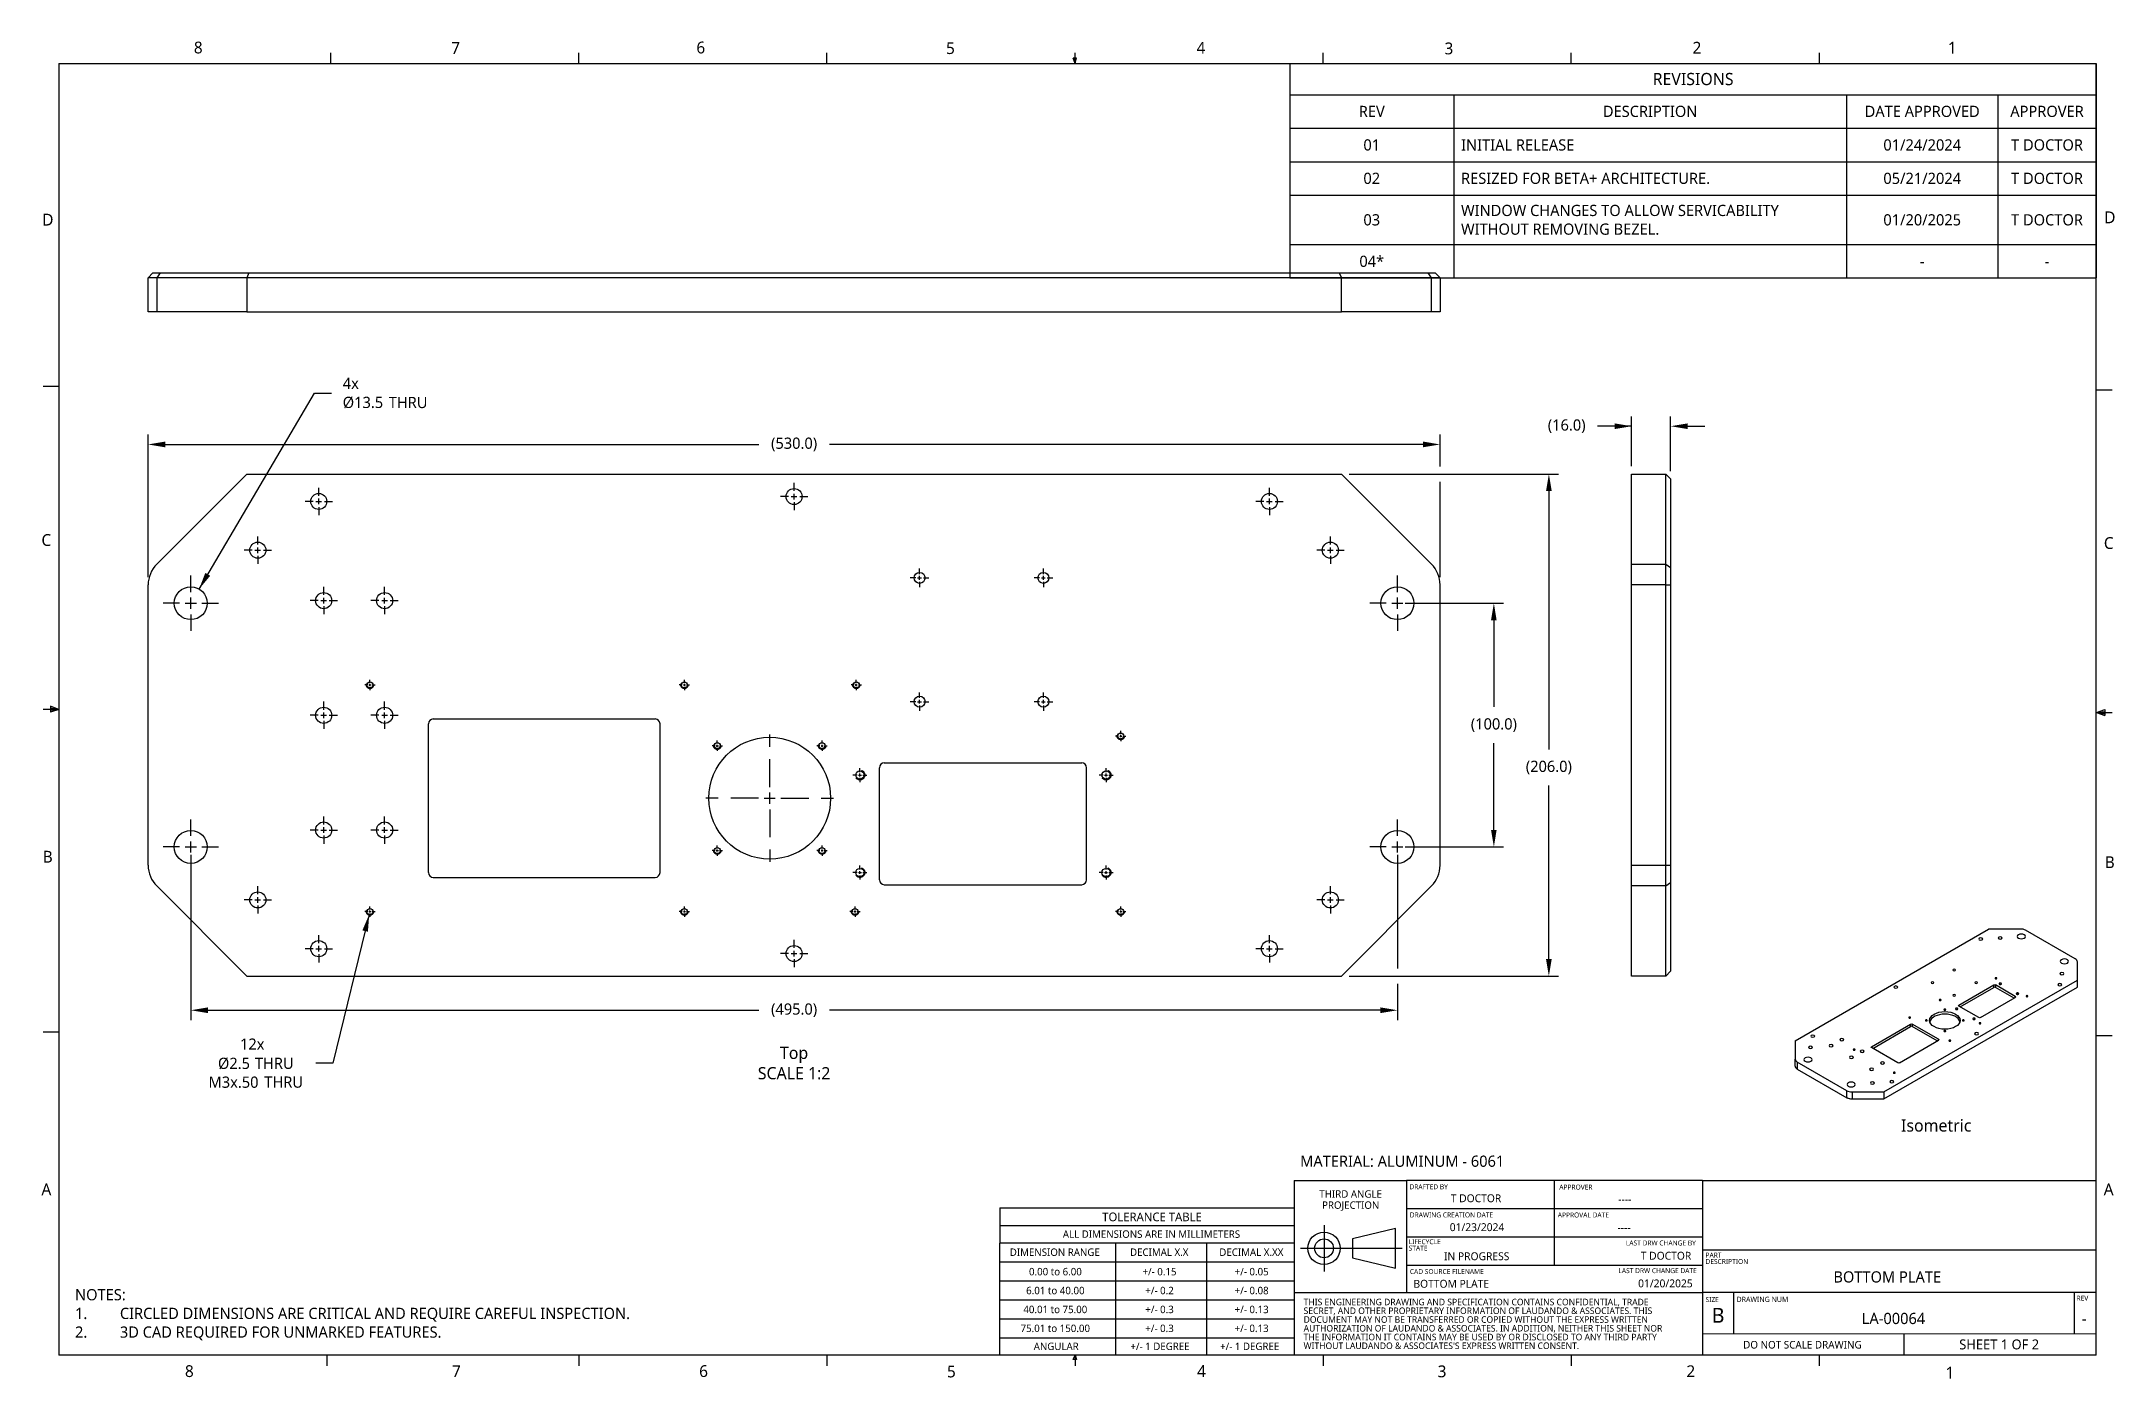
# Model space of a CAD drawing. Extents: x 0.3 to 39, y 0.1 to 10.9.
# Drawn here: x 0.25 to 16.99, y 0.09 to 10.89 of the extents above; entities that cross this region are included whole.
import ezdxf

# ---------------------------------------------------------------- set-up
doc = ezdxf.new("R2010")
doc.units = 0
doc.header["$LTSCALE"] = 0.5
doc.header["$MEASUREMENT"] = 0
doc.header["$PDMODE"] = 33
doc.header["$PDSIZE"] = 0.03937
doc.linetypes.add('CENTER', pattern=[0.72, 0.45, -0.09, 0.09, -0.09])
doc.linetypes.add('HIDDEN', pattern=[0.15, 0.1, -0.05])
doc.layers.get('DEFPOINTS').update_dxf_attribs({"linetype": 'CONTINUOUS'})
for name, color, linetype in [('ANNOTATION_LINES', 7, 'CONTINUOUS'), ('ANNOTATION_TEXT', 7, 'CONTINUOUS'), ('BORDER_FRAME', 7, 'CONTINUOUS'), ('CENTERMARKS', 7, 'CONTINUOUS'), ('SKETCHED_GEOMETRY', 7, 'CONTINUOUS'), ('SURFACE_THREAD_SYMBOLS', 7, 'HIDDEN'), ('SURFACE_THREAD_SYMBOLS_ON_', 7, 'HIDDEN'), ('TABLES', 7, 'CONTINUOUS'), ('TANGENT_LINES', 7, 'CONTINUOUS'), ('TITLE_BLOCK', 7, 'CONTINUOUS'), ('VISIBLE', 7, 'CONTINUOUS')]:
    doc.layers.add(name, color=color, linetype=linetype)
doc.styles.add('ONSHAPE-CUSTOM-STYLE-NOTE0', font='NotoSans-Regular.ttf')
doc.styles.add('ONSHAPE-CUSTOM-STYLE-NOTE1', font='NotoSans-Regular.ttf')
doc.styles.add('ONSHAPE-CUSTOM-STYLE-NOTE2', font='NotoSans-Regular.ttf')
doc.styles.add('ONSHAPE-CUSTOM-STYLE-NOTE3', font='NotoSans-Regular.ttf')
doc.styles.add('ONSHAPE-CUSTOM-STYLE-NOTE4', font='NotoSans-Regular.ttf')
doc.styles.add('ONSHAPE-CUSTOM-STYLE-NOTE5', font='NotoSans-Regular.ttf')
doc.styles.add('ONSHAPE-CUSTOM-STYLE-NOTE6', font='NotoSans-Regular.ttf')
doc.styles.add('ONSHAPE-CUSTOM-STYLE-NOTE7', font='NotoSans-Regular.ttf')
doc.styles.add('ONSHAPE-CUSTOM-STYLE-NOTE_', font='NotoSans-Regular.ttf')
doc.styles.add('ONSHAPE-STANDARD', font='NotoSans-Regular.ttf')
doc.styles.add('ONSHAPE-STANDARD-DIMENSION', font='')
doc.styles.add('ONSHAPE-STANDARD-HOLE-CALL', font='Noto Sans', dxfattribs={"height": 0.090551})
doc.styles.add('ONSHAPE-STANDARD-NOTESTYLE', font='Noto Sans', dxfattribs={"height": 0.090551})
doc.styles.add('ONSHAPE-STANDARD-REVISION0', font='Noto Sans')
doc.styles.add('ONSHAPE-STANDARD-REVISION1', font='Noto Sans')
doc.styles.add('ONSHAPE-STANDARD-REVISIONT', font='Noto Sans')
doc.styles.add('ONSHAPE-STANDARD-VIEW-LABE', font='Noto Sans', dxfattribs={"height": 0.098425})
doc.styles.get('ONSHAPE-STANDARD-DIMENSION').set_extended_font_data('Noto Sans')
doc.dimstyles.new('ONSHAPE-STANDARD$0', dxfattribs={"dimtxt": 0.090551, "dimasz": 0.137795, "dimexe": 0.07874, "dimexo": 0.062992, "dimgap": 0.090551, "dimtad": 0, "dimtih": 1, "dimtoh": 1, "dimdec": 1, "dimlfac": 25.4, "dimzin": 7, "dimtxsty": 'ONSHAPE-STANDARD-DIMENSION', "dimcen": 0.09, "dimclrd": 7, "dimclre": 7, "dimclrt": 7, "dimadec": 1, "dimazin": 3, "dimtfac": 1, "dimtdec": 1, "dimtofl": 0, "dimtmove": 0, "dimatfit": 3, "dimtolj": 1, "dimtzin": 7})

msp = doc.modelspace()

# ---------------------------------------------------------------- texts
at = {"layer": 'ANNOTATION_TEXT', "color": 7, "attachment_point": 2, "style": 'ONSHAPE-STANDARD-VIEW-LABE'}
for s, insert, char_height in [('Top^JSCALE 1:2', (6.3298, 2.774), 0.098425), ('Isometric', (15.5532, 2.1875), 0.09843)]:
    msp.add_mtext(s, dxfattribs=dict(at, insert=insert, char_height=char_height))
at = {"layer": 'ANNOTATION_TEXT', "char_height": 0.090551, "attachment_point": 1, "style": 'ONSHAPE-STANDARD-NOTESTYLE'}
for s, insert, width in [('MATERIAL: ALUMINUM - 6061 ', (10.4162, 1.8952), 5.318053), ('NOTES:\\P1.^ICIRCLED DIMENSIONS ARE CRITICAL AND REQUIRE CAREFUL INSPECTION. \\P2.^I3D CAD REQUIRED FOR UNMARKED FEATURES. ', (0.523, 0.817), 6.788272)]:
    msp.add_mtext(s, dxfattribs=dict(at, insert=insert, width=width))
at = {"layer": 'BORDER_FRAME', "char_height": 0.0954, "attachment_point": 1, "style": 'ONSHAPE-STANDARD'}
for s, insert in [('8', (1.4826, 10.8922)), ('7', (3.5606, 10.8887)), ('6', (5.541, 10.8924)), ('5', (7.5568, 10.8876)), ('4', (9.5802, 10.8901)), ('3', (11.582, 10.885)), ('2', (13.5851, 10.8907)), ('1', (15.6474, 10.8908)), ('D', (0.2582, 9.5022)), ('D', (16.9099, 9.5208)), ('C', (0.2518, 6.9147)), ('C', (16.9068, 6.8902)), ('B', (0.262, 4.3568)), ('B', (16.9136, 4.3129)), ('A', (16.9058, 1.6709)), ('8', (1.4107, 0.202)), ('7', (3.5672, 0.202)), ('6', (5.5633, 0.2024)), ('5', (7.5644, 0.1993)), ('4', (9.5846, 0.2025)), ('3', (11.527, 0.2003)), ('2', (13.5355, 0.2012)), ('1', (15.6279, 0.1899))]:
    msp.add_mtext(s, dxfattribs=dict(at, insert=insert))
at = {"layer": 'SKETCHED_GEOMETRY', "insert": (0.252, 1.6708), "char_height": 0.0954, "attachment_point": 1, "style": 'ONSHAPE-STANDARD'}
msp.add_mtext('A', dxfattribs=at)
at = {"layer": 'TITLE_BLOCK'}
for s, insert, char_height, attachment_point, style in [('THIRD ANGLE', (10.8243, 1.6152), 0.060101, 2, 'ONSHAPE-STANDARD'), ('PROJECTION', (10.8245, 1.5254), 0.0601, 2, 'ONSHAPE-STANDARD'), ('DRAFTED BY', (11.2986, 1.6634), 0.04007, 1, 'ONSHAPE-STANDARD'), ('APPROVER', (12.509, 1.6607), 0.04007, 1, 'ONSHAPE-STANDARD'), ('TOLERANCE TABLE', (9.2202, 1.4352), 0.070118, 2, 'ONSHAPE-STANDARD'), ('DRAWING CREATION DATE', (11.3017, 1.4361), 0.040067, 1, 'ONSHAPE-STANDARD'), ('APPROVAL DATE', (12.4967, 1.4355), 0.040067, 1, 'ONSHAPE-CUSTOM-STYLE-NOTE_'), ('ALL DIMENSIONS ARE IN MILLIMETERS', (9.2159, 1.2911), 0.060101, 2, 'ONSHAPE-STANDARD'), ('LIFECYCLE', (11.2929, 1.2199), 0.04007, 1, 'ONSHAPE-STANDARD'), ('DIMENSION RANGE', (8.435, 1.145), 0.060101, 2, 'ONSHAPE-STANDARD'), ('DECIMAL X.X', (9.2785, 1.145), 0.060101, 2, 'ONSHAPE-STANDARD'), ('DECIMAL X.XX', (10.0224, 1.145), 0.060101, 2, 'ONSHAPE-STANDARD'), ('STATE', (11.2929, 1.1681), 0.04007, 1, 'ONSHAPE-STANDARD'), ('PART', (13.69, 1.1116), 0.04007, 1, 'ONSHAPE-STANDARD'), ('DESCRIPTION', (13.69, 1.0598), 0.040067, 1, 'ONSHAPE-STANDARD'), ('0.00 to 6.00', (8.4401, 0.988), 0.060101, 2, 'ONSHAPE-STANDARD'), ('+/- 0.15', (9.2806, 0.988), 0.0601, 2, 'ONSHAPE-STANDARD'), ('+/- 0.05', (10.0248, 0.988), 0.0601, 2, 'ONSHAPE-STANDARD'), ('CAD SOURCE FILENAME', (11.3025, 0.9789), 0.040067, 1, 'ONSHAPE-STANDARD'), ('40.01 to 75.00', (8.4393, 0.6827), 0.060101, 2, 'ONSHAPE-STANDARD'), ('6.01 to 40.00', (8.4397, 0.8354), 0.060101, 2, 'ONSHAPE-STANDARD'), ('+/- 0.2', (9.281, 0.8354), 0.0601, 2, 'ONSHAPE-STANDARD'), ('+/- 0.3', (9.281, 0.6827), 0.0601, 2, 'ONSHAPE-STANDARD'), ('+/- 0.08', (10.0248, 0.8354), 0.0601, 2, 'ONSHAPE-STANDARD'), ('+/- 0.13', (10.0248, 0.6827), 0.0601, 2, 'ONSHAPE-STANDARD'), ('THIS ENGINEERING DRAWING AND SPECIFICATION CONTAINS CONFIDENTIAL, TRADE', (10.4444, 0.739), 0.053006, 1, 'ONSHAPE-STANDARD'), ('SIZE', (13.69, 0.7524), 0.04007, 1, 'ONSHAPE-STANDARD'), ('DRAWING NUM', (13.9406, 0.7551), 0.042405, 1, 'ONSHAPE-STANDARD'), ('REV', (16.6862, 0.7636), 0.04007, 1, 'ONSHAPE-STANDARD'), ('75.01 to 150.00', (8.4389, 0.5301), 0.060101, 2, 'ONSHAPE-STANDARD'), ('+/- 0.3', (9.281, 0.5301), 0.0601, 2, 'ONSHAPE-STANDARD'), ('+/- 0.13', (10.0248, 0.5301), 0.0601, 2, 'ONSHAPE-STANDARD'), ('AUTHORIZATION OF LAUDANDO & ASSOCIATES. IN ADDITION, NEITHER THIS SHEET NOR', (10.4444, 0.527), 0.053006, 1, 'ONSHAPE-STANDARD'), ('SECRET, AND OTHER PROPRIETARY INFORMATION OF LAUDANDO & ASSOCIATES. THIS', (10.4444, 0.6684), 0.053006, 1, 'ONSHAPE-STANDARD'), ('DOCUMENT MAY NOT BE TRANSFERRED OR COPIED WITHOUT THE EXPRESS WRITTEN', (10.4444, 0.5977), 0.053006, 1, 'ONSHAPE-STANDARD'), ('B', (13.792, 0.6655), 0.1202, 2, 'ONSHAPE-STANDARD'), ('ANGULAR', (8.4465, 0.3847), 0.0601, 2, 'ONSHAPE-STANDARD'), ('+/- 1 DEGREE', (9.2846, 0.3847), 0.060101, 2, 'ONSHAPE-STANDARD'), ('+/- 1 DEGREE', (10.0088, 0.3847), 0.060101, 2, 'ONSHAPE-STANDARD'), ('THE INFORMATION IT CONTAINS MAY BE USED BY OR DISCLOSED TO ANY THIRD PARTY', (10.4444, 0.4563), 0.053006, 1, 'ONSHAPE-STANDARD'), ("WITHOUT LAUDANDO & ASSOCIATES'S EXPRESS WRITTEN CONSENT.", (10.4444, 0.3857), 0.053006, 1, 'ONSHAPE-STANDARD'), ('DO NOT SCALE DRAWING', (14.4723, 0.3981), 0.061063, 2, 'ONSHAPE-STANDARD')]:
    msp.add_mtext(s, dxfattribs=dict(at, insert=insert, char_height=char_height, attachment_point=attachment_point, style=style))
at = {"layer": 'TITLE_BLOCK', "attachment_point": 1}
for s, insert, char_height, width, style in [('{\\fNoto Sans|b0|i0|c0|p0;\\W6.94722;  }T DOCTOR', (11.3336, 1.5824), 0.063607, 1.076884, 'ONSHAPE-STANDARD'), ('{\\fNoto Sans|b0|i0|c0|p0;\\W7.09482;   }----', (12.526, 1.5757), 0.063607, 1.095515, 'ONSHAPE-STANDARD'), ('{\\fNoto Sans|b0|i0|c0|p0;\\W6.47679;  }01/23/2024', (11.3454, 1.349), 0.063607, 1.072549, 'ONSHAPE-STANDARD'), ('{\\fNoto Sans|b0|i0|c0|p0;\\W6.92877;   }----', (12.5309, 1.3463), 0.063607, 1.072549, 'ONSHAPE-CUSTOM-STYLE-NOTE0'), ('{\\fNoto Sans|b0|i0|c0|p0;\\W4.84526; }LAST DRW CHANGE BY', (12.9811, 1.2094), 0.040067, 0.662958, 'ONSHAPE-CUSTOM-STYLE-NOTE6'), ('{\\fNoto Sans|b0|i0|c0|p0;\\W5.50828;  }IN PROGRESS', (11.3408, 1.1141), 0.063607, 1.072549, 'ONSHAPE-CUSTOM-STYLE-NOTE1'), ('{\\fNoto Sans|b0|i0|c0|p0;\\W8.20002; }T DOCTOR', (12.9906, 1.118), 0.063607, 0.624475, 'ONSHAPE-CUSTOM-STYLE-NOTE7'), ('BOTTOM PLATE', (11.3314, 0.8916), 0.063607, 1.704561, 'ONSHAPE-CUSTOM-STYLE-NOTE3'), ('LAST DRW CHANGE DATE', (12.9866, 0.9861), 0.040067, 0.662958, 'ONSHAPE-STANDARD'), ('{\\fNoto Sans|b0|i0|c0|p0;\\W6.83535; }01/20/2025', (12.9984, 0.8948), 0.063607, 0.624475, 'ONSHAPE-CUSTOM-STYLE-NOTE2'), ('{\\fNoto Sans|b0|i0|c0|p0;\\W8.17742;    }BOTTOM PLATE', (13.7198, 0.9607), 0.090551, 3.08325, 'ONSHAPE-CUSTOM-STYLE-NOTE5'), ('{\\fNoto Sans|b0|i0|c0|p0;\\W7.89145;    }LA-00064', (13.9836, 0.625), 0.090551, 2.630797, 'ONSHAPE-CUSTOM-STYLE-NOTE4'), ('{\\fNoto Sans|b0|i0|c0|p0;\\W3.91256; }-', (16.6088, 0.6247), 0.090551, 0.297497, 'ONSHAPE-STANDARD'), ('{\\fNoto Sans|b0|i0|c0|p0;\\W6.97953;  }SHEET 1 OF 2', (15.3599, 0.4101), 0.080135, 1.501676, 'ONSHAPE-STANDARD')]:
    msp.add_mtext(s, dxfattribs=dict(at, insert=insert, char_height=char_height, width=width, style=style))

# ---------------------------------------------------------------- blocks, each defined once
blk = doc.blocks.new('*T1')
at = {"layer": 'TABLES', "color": 0, "linetype": 'BYBLOCK'}
for p, q in [((0, 0), (6.513, 0)), ((0, 0), (0, -1.733)), ((6.513, 0), (6.513, -1.733)), ((0, -0.253), (6.513, -0.253)), ((1.324, -0.253), (1.324, -1.733)), ((4.496, -0.253), (4.496, -1.733)), ((5.717, -0.253), (5.717, -1.733)), ((0, -0.523), (6.513, -0.523)), ((0, -0.794), (6.513, -0.794)), ((0, -1.063), (6.513, -1.063)), ((0, -1.464), (6.513, -1.464)), ((0, -1.733), (6.513, -1.733))]:
    blk.add_line(p, q, dxfattribs=at)
at = {"layer": 'TABLES', "color": 0}
for s, insert, char_height, width, attachment_point, style in [('{REVISIONS}', (3.257, -0.127), 0.09843, 6.39514, 5, 'ONSHAPE-STANDARD-REVISIONT'), ('REV', (0.662, -0.388), 0.0906, 1.20615, 5, 'ONSHAPE-STANDARD-REVISION0'), ('DESCRIPTION', (2.91, -0.388), 0.09055, 3.05356, 5, 'ONSHAPE-STANDARD-REVISION0'), ('DATE APPROVED', (5.107, -0.388), 0.09055, 1.10321, 5, 'ONSHAPE-STANDARD-REVISION0'), ('APPROVER', (6.115, -0.388), 0.0906, 0.67789, 5, 'ONSHAPE-STANDARD-REVISION0'), ('{01}', (0.662, -0.659), 0.0906, 1.20615, 5, 'ONSHAPE-STANDARD-REVISION1'), ('{INITIAL RELEASE}', (1.383, -0.659), 0.09055, 3.05356, 4, 'ONSHAPE-STANDARD-REVISION1'), ('{01/24/2024}', (5.107, -0.659), 0.09055, 1.10321, 5, 'ONSHAPE-STANDARD-REVISION1'), ('{T DOCTOR}', (6.115, -0.659), 0.0906, 0.67789, 5, 'ONSHAPE-STANDARD-REVISION1'), ('{02}', (0.662, -0.929), 0.0906, 1.20615, 5, 'ONSHAPE-STANDARD-REVISION1'), ('RESIZED FOR BETA+ ARCHITECTURE.', (1.383, -0.929), 0.09055, 3.05356, 4, 'ONSHAPE-STANDARD-REVISION1'), ('{05/21/2024}', (5.107, -0.929), 0.09055, 1.10321, 5, 'ONSHAPE-STANDARD-REVISION1'), ('{T DOCTOR}', (6.115, -0.929), 0.0906, 0.67789, 5, 'ONSHAPE-STANDARD-REVISION1'), ('WINDOW CHANGES TO ALLOW SERVICABILITY WITHOUT REMOVING BEZEL.', (1.383, -1.264), 0.09055, 3.05356, 4, 'ONSHAPE-STANDARD-REVISION1'), ('{03}', (0.662, -1.264), 0.0906, 1.20615, 5, 'ONSHAPE-STANDARD-REVISION1'), ('{01/20/2025}', (5.107, -1.264), 0.09055, 1.10321, 5, 'ONSHAPE-STANDARD-REVISION1'), ('{T DOCTOR}', (6.115, -1.264), 0.0906, 0.67789, 5, 'ONSHAPE-STANDARD-REVISION1'), ('{04*}', (0.662, -1.599), 0.0906, 1.20615, 5, 'ONSHAPE-STANDARD-REVISION1'), ('{-}', (5.107, -1.599), 0.0906, 1.10321, 5, 'ONSHAPE-STANDARD-REVISION1'), ('{-}', (6.115, -1.599), 0.0906, 0.67789, 5, 'ONSHAPE-STANDARD-REVISION1')]:
    blk.add_mtext(s, dxfattribs=dict(at, insert=insert, char_height=char_height, width=width, attachment_point=attachment_point, style=style))
blk = doc.blocks.new('*U2', base_point=(-0.091, -0.125))
at = {"layer": 'ANNOTATION_TEXT', "color": 0, "char_height": 0.0906, "attachment_point": 7, "style": 'ONSHAPE-STANDARD-HOLE-CALL'}
for s, insert in [('4x ', (0, -0.091)), ('%%c13.5', (0, -0.249)), (' THRU', (0.341, -0.247))]:
    blk.add_mtext(s, dxfattribs=dict(at, insert=insert))
blk = doc.blocks.new('*U3', base_point=(0.866, -0.2))
at = {"layer": 'ANNOTATION_TEXT', "color": 0, "char_height": 0.0906, "style": 'ONSHAPE-STANDARD-HOLE-CALL'}
for s, insert, attachment_point in [('12x ', (0.353, -0.091), 8), ('%%c2.5', (0.076, -0.25), 7), (' THRU', (0.344, -0.247), 7), ('M3x.50', (0, -0.4), 7), (' THRU', (0.42, -0.399), 7)]:
    blk.add_mtext(s, dxfattribs=dict(at, insert=insert, attachment_point=attachment_point))
blk = doc.blocks.new('*D4')
at = {"layer": 'ANNOTATION_TEXT', "color": 7}
for p, q in [((10.812, 7.4), (12.503, 7.4)), ((12.425, 7.262), (12.425, 5.175)), ((12.425, 3.483), (12.425, 4.883)), ((10.812, 3.345), (12.503, 3.345))]:
    blk.add_line(p, q, dxfattribs=at)
for points in [[(12.448, 7.262), (12.402, 7.262), (12.425, 7.4)], [(12.402, 3.483), (12.448, 3.483), (12.425, 3.345)]]:
    blk.add_solid(points, dxfattribs=at)
at = {"layer": 'DEFPOINTS', "color": 0}
for p in [(10.749, 7.4), (12.425, 7.4), (10.749, 3.345)]:
    blk.add_point(p, dxfattribs=at)
at = {"layer": 'ANNOTATION_TEXT', "color": 7, "insert": (12.425, 5.029), "char_height": 0.09055, "attachment_point": 5, "style": 'ONSHAPE-STANDARD-DIMENSION'}
blk.add_mtext('\\A1;(206.0)', dxfattribs=at)
blk = doc.blocks.new('*D5')
at = {"layer": 'ANNOTATION_TEXT', "color": 7}
for p, q in [((1.113, 6.568), (1.113, 7.718)), ((11.546, 7.462), (11.546, 7.718)), ((1.251, 7.639), (6.045, 7.639)), ((11.409, 7.639), (6.615, 7.639)), ((11.546, 6.568), (11.546, 7.337))]:
    blk.add_line(p, q, dxfattribs=at)
for points in [[(1.251, 7.662), (1.251, 7.616), (1.113, 7.639)], [(11.409, 7.616), (11.409, 7.662), (11.546, 7.639)]]:
    blk.add_solid(points, dxfattribs=at)
at = {"layer": 'DEFPOINTS', "color": 0}
for p in [(11.546, 7.639), (1.113, 6.505), (11.546, 6.505)]:
    blk.add_point(p, dxfattribs=at)
at = {"layer": 'ANNOTATION_TEXT', "color": 7, "insert": (6.33, 7.639), "char_height": 0.09055, "attachment_point": 5, "style": 'ONSHAPE-STANDARD-DIMENSION'}
blk.add_mtext('\\A1;(530.0)', dxfattribs=at)
blk = doc.blocks.new('*D6')
at = {"layer": 'ANNOTATION_TEXT', "color": 7}
for p, q in [((13.093, 7.786), (12.818, 7.786)), ((12.955, 7.786), (12.818, 7.786)), ((13.093, 7.463), (13.093, 7.865)), ((13.408, 7.424), (13.408, 7.865)), ((13.546, 7.786), (13.684, 7.786))]:
    blk.add_line(p, q, dxfattribs=at)
for points in [[(12.955, 7.763), (12.955, 7.809), (13.093, 7.786)], [(13.546, 7.809), (13.546, 7.763), (13.408, 7.786)]]:
    blk.add_solid(points, dxfattribs=at)
at = {"layer": 'DEFPOINTS', "color": 0}
for p in [(13.408, 7.786), (13.093, 7.4), (13.408, 7.361)]:
    blk.add_point(p, dxfattribs=at)
at = {"layer": 'ANNOTATION_TEXT', "color": 7, "insert": (12.569, 7.786), "char_height": 0.0906, "attachment_point": 5, "style": 'ONSHAPE-STANDARD-DIMENSION'}
blk.add_mtext('\\A1;(16.0)', dxfattribs=at)
blk = doc.blocks.new('*D7')
at = {"layer": 'ANNOTATION_TEXT', "color": 7}
for p, q in [((1.458, 4.325), (1.458, 2.99)), ((11.202, 4.325), (11.202, 3.407)), ((11.202, 3.282), (11.202, 2.99)), ((1.596, 3.069), (6.045, 3.069)), ((11.064, 3.069), (6.615, 3.069))]:
    blk.add_line(p, q, dxfattribs=at)
for points in [[(1.596, 3.092), (1.596, 3.046), (1.458, 3.069)], [(11.064, 3.046), (11.064, 3.092), (11.202, 3.069)]]:
    blk.add_solid(points, dxfattribs=at)
at = {"layer": 'DEFPOINTS', "color": 0}
for p in [(1.458, 4.388), (11.202, 4.388), (11.202, 3.069)]:
    blk.add_point(p, dxfattribs=at)
at = {"layer": 'ANNOTATION_TEXT', "color": 7, "insert": (6.33, 3.069), "char_height": 0.09055, "attachment_point": 5, "style": 'ONSHAPE-STANDARD-DIMENSION'}
blk.add_mtext('\\A1;(495.0)', dxfattribs=at)
blk = doc.blocks.new('*D8')
at = {"layer": 'ANNOTATION_TEXT', "color": 7}
for p, q in [((11.265, 6.357), (12.059, 6.357)), ((11.981, 6.219), (11.981, 5.519)), ((11.981, 4.526), (11.981, 5.226)), ((11.265, 4.388), (12.059, 4.388))]:
    blk.add_line(p, q, dxfattribs=at)
for points in [[(12.003, 6.219), (11.958, 6.219), (11.981, 6.357)], [(11.958, 4.526), (12.003, 4.526), (11.981, 4.388)]]:
    blk.add_solid(points, dxfattribs=at)
at = {"layer": 'DEFPOINTS', "color": 0}
for p in [(11.202, 6.357), (11.981, 6.357), (11.202, 4.388)]:
    blk.add_point(p, dxfattribs=at)
at = {"layer": 'ANNOTATION_TEXT', "color": 7, "insert": (11.981, 5.372), "char_height": 0.09055, "attachment_point": 5, "style": 'ONSHAPE-STANDARD-DIMENSION'}
blk.add_mtext('\\A1;(100.0)', dxfattribs=at)

# ---------------------------------------------------------------- dimensions: what is measured, and where the dimension line sits
at = {"layer": 'ANNOTATION_TEXT'}
for base, p1, p2, picture, middle in [((11.5463, 7.6392), (1.1133, 6.5048, 0.0394), (11.5463, 6.5048, 0.0394), '*D5', (6.3298, 7.6392)), ((13.4081, 7.7863), (13.0931, 7.3999, 4.001), (13.4081, 7.3606, 3.9847), '*D6', (12.5689, 7.7863)), ((11.2018, 3.069), (1.4577, 4.3881, 0.0394), (11.2018, 4.3881, 0.0394), '*D7', (6.3298, 3.069))]:
    dim = msp.add_linear_dim(base=base, p1=p1, p2=p2, text='(<>)', dimstyle='ONSHAPE-STANDARD$0', override={"dimlfac": 50.8, "dimpost": ''}, dxfattribs=at)
    dim.commit()
    dim.dimension.update_dxf_attribs({"geometry": picture, "text_midpoint": middle, "dimtype": 160})
for base, p1, p2, picture, middle in [((12.4246, 7.3999), (10.7491, 3.3448, 0.0394), (10.7491, 7.3999, 0.0394), '*D4', (12.4246, 5.029)), ((11.9805, 6.3566), (11.2018, 4.3881, 0.0394), (11.2018, 6.3566, 0.0394), '*D8', (11.9805, 5.3724))]:
    dim = msp.add_linear_dim(base=base, p1=p1, p2=p2, angle=90, text='(<>)', dimstyle='ONSHAPE-STANDARD$0', override={"dimlfac": 50.8, "dimpost": ''}, dxfattribs=at)
    dim.commit()
    dim.dimension.update_dxf_attribs({"geometry": picture, "text_midpoint": middle, "dimtype": 160})

# ---------------------------------------------------------------- linework, layer by layer
at = {"layer": 'ANNOTATION_LINES'}
for p, q in [((1.5251, 6.4712, 0.0197), (2.4561, 8.0533, -0.0197)), ((2.4561, 8.0533), (2.5939, 8.0533)), ((2.8987, 3.8426, 0.0197), (2.6049, 2.6412, -0.0197)), ((2.6049, 2.6412), (2.4671, 2.6412))]:
    msp.add_line(p, q, dxfattribs=at)
for points in [[(1.6148, 6.5783), (1.5251, 6.4712), (1.5752, 6.6016)], [(2.8437, 3.7142), (2.8987, 3.8426), (2.8883, 3.7033)]]:
    msp.add_solid(points, dxfattribs=at)
at = {"layer": 'BORDER_FRAME'}
for p, q in [((0.3928, 10.7165), (0.3928, 0.2823)), ((0.3928, 10.7165), (16.846, 10.7165)), ((2.5875, 10.7165), (2.5875, 10.8028)), ((4.5911, 10.7165), (4.5911, 10.8028)), ((6.5947, 10.7165), (6.5947, 10.8028)), ((8.6111, 10.7592), (8.5848, 10.7592)), ((8.5983, 10.7165), (8.5848, 10.7592)), ((8.5911, 10.7592), (8.5983, 10.7165)), ((8.5983, 10.7165), (8.5983, 10.8028)), ((8.6033, 10.7592), (8.5983, 10.7165)), ((8.5983, 10.7165), (8.6111, 10.7592)), ((10.6019, 10.7165), (10.6019, 10.8028)), ((12.6055, 10.7165), (12.6055, 10.8028)), ((14.6092, 10.7165), (14.6092, 10.8028)), ((16.846, 0.2823), (16.846, 10.7165)), ((0.3924, 8.1073), (0.2652, 8.1073)), ((16.847, 8.0811), (16.9742, 8.0811)), ((0.3924, 5.4994), (0.2652, 5.4994)), ((0.3924, 5.4994), (0.324, 5.5238)), ((0.324, 5.5238), (0.324, 5.4764)), ((0.3924, 5.4994), (0.324, 5.5086)), ((0.3924, 5.4994), (0.324, 5.4764)), ((0.3924, 5.4994), (0.324, 5.4889)), ((16.847, 5.4732), (16.9153, 5.4977)), ((16.847, 5.4732), (16.9153, 5.4824)), ((16.847, 5.4732), (16.9153, 5.4627)), ((16.847, 5.4732), (16.9153, 5.4502)), ((16.847, 5.4732), (16.9742, 5.4732)), ((16.9153, 5.4977), (16.9153, 5.4502)), ((0.3924, 2.8915), (0.2652, 2.8915)), ((16.847, 2.8653), (16.9742, 2.8653)), ((16.846, 0.2823), (0.3928, 0.2823)), ((2.5559, 0.2795), (2.5559, 0.1959)), ((4.5911, 0.2822), (4.5911, 0.1959)), ((6.5947, 0.2822), (6.5947, 0.1959)), ((8.5848, 0.247), (8.5983, 0.2822)), ((8.6111, 0.247), (8.5848, 0.247)), ((8.5983, 0.2822), (8.6111, 0.247)), ((8.5983, 0.2822), (8.5983, 0.1959)), ((10.6019, 0.2822), (10.6019, 0.1959)), ((12.6055, 0.2822), (12.6055, 0.1959)), ((14.6091, 0.2795), (14.6091, 0.1959))]:
    msp.add_line(p, q, dxfattribs=at)
at = {"layer": 'CENTERMARKS', "linetype": 'CENTER'}
for p, q in [((2.4912, 7.224), (2.4912, 7.2889)), ((6.2843, 7.2179), (6.2194, 7.2179)), ((6.3298, 7.2633), (6.3298, 7.3283)), ((6.3753, 7.2179), (6.4402, 7.2179)), ((10.1684, 7.224), (10.1684, 7.2889)), ((2.4457, 7.1785), (2.3808, 7.1785)), ((2.4912, 7.133), (2.4912, 7.0681)), ((2.5367, 7.1785), (2.6016, 7.1785)), ((6.3298, 7.1724), (6.3298, 7.1074)), ((10.1229, 7.1785), (10.0579, 7.1785)), ((10.1684, 7.133), (10.1684, 7.0681)), ((10.2138, 7.1785), (10.2788, 7.1785)), ((1.9991, 6.8303), (1.9991, 6.8952)), ((10.6605, 6.8303), (10.6605, 6.8952)), ((1.9536, 6.7848), (1.8887, 6.7848)), ((1.9991, 6.7393), (1.9991, 6.6743)), ((2.0446, 6.7848), (2.1095, 6.7848)), ((10.615, 6.7848), (10.5501, 6.7848)), ((10.6605, 6.7393), (10.6605, 6.6743)), ((10.706, 6.7848), (10.7709, 6.7848)), ((1.4577, 6.4466), (1.4577, 6.5795)), ((7.312, 6.5614), (7.2677, 6.5614)), ((7.343, 6.5924), (7.343, 6.6367)), ((7.343, 6.5304), (7.343, 6.4861)), ((7.374, 6.5614), (7.4183, 6.5614)), ((8.312, 6.5614), (8.2677, 6.5614)), ((8.343, 6.5924), (8.343, 6.6367)), ((8.343, 6.5304), (8.343, 6.4861)), ((8.374, 6.5614), (8.4183, 6.5614)), ((11.2018, 6.4466), (11.2018, 6.5795)), ((2.4856, 6.3775), (2.4207, 6.3775)), ((2.5311, 6.423), (2.5311, 6.4879)), ((2.5766, 6.3775), (2.6415, 6.3775)), ((2.9777, 6.3775), (2.9128, 6.3775)), ((3.0232, 6.423), (3.0232, 6.4879)), ((3.0687, 6.3775), (3.1337, 6.3775)), ((1.3677, 6.3566), (1.2349, 6.3566)), ((1.4577, 6.2666), (1.4577, 6.1338)), ((1.5477, 6.3566), (1.6806, 6.3566)), ((2.5311, 6.332), (2.5311, 6.2671)), ((3.0232, 6.332), (3.0232, 6.2671)), ((11.1118, 6.3566), (10.979, 6.3566)), ((11.2018, 6.2666), (11.2018, 6.1338)), ((11.2918, 6.3566), (11.4247, 6.3566)), ((2.8874, 5.6972), (2.8628, 5.6972)), ((2.9046, 5.7144), (2.9046, 5.739)), ((2.9218, 5.6972), (2.9464, 5.6972)), ((5.4267, 5.6972), (5.4021, 5.6972)), ((5.444, 5.7144), (5.444, 5.739)), ((5.4612, 5.6972), (5.4858, 5.6972)), ((6.8145, 5.6972), (6.7899, 5.6972)), ((6.8318, 5.7144), (6.8318, 5.739)), ((6.849, 5.6972), (6.8736, 5.6972)), ((2.5311, 5.4966), (2.5311, 5.5616)), ((2.9046, 5.68), (2.9046, 5.6554)), ((3.0232, 5.4966), (3.0232, 5.5616)), ((5.444, 5.68), (5.444, 5.6554)), ((6.8318, 5.68), (6.8318, 5.6554)), ((7.312, 5.5614), (7.2677, 5.5614)), ((7.343, 5.5924), (7.343, 5.6367)), ((7.343, 5.5304), (7.343, 5.4861)), ((7.374, 5.5614), (7.4183, 5.5614)), ((8.312, 5.5614), (8.2677, 5.5614)), ((8.343, 5.5924), (8.343, 5.6367)), ((8.343, 5.5304), (8.343, 5.4861)), ((8.374, 5.5614), (8.4183, 5.5614)), ((2.4856, 5.4511), (2.4207, 5.4511)), ((2.5311, 5.4056), (2.5311, 5.3407)), ((2.5766, 5.4511), (2.6415, 5.4511)), ((2.9777, 5.4511), (2.9128, 5.4511)), ((3.0232, 5.4056), (3.0232, 5.3407)), ((3.0687, 5.4511), (3.1337, 5.4511)), ((6.1329, 4.8718), (6.1329, 5.364)), ((5.6925, 5.2051), (5.6679, 5.2051)), ((5.7097, 5.2223), (5.7097, 5.2469)), ((5.7269, 5.2051), (5.7515, 5.2051)), ((6.5389, 5.2051), (6.5143, 5.2051)), ((6.5562, 5.2223), (6.5562, 5.2469)), ((6.5734, 5.2051), (6.598, 5.2051)), ((8.9504, 5.2838), (8.9258, 5.2838)), ((8.9676, 5.301), (8.9676, 5.3256)), ((8.9676, 5.2666), (8.9676, 5.242)), ((8.9848, 5.2838), (9.0094, 5.2838)), ((5.7097, 5.1878), (5.7097, 5.1632)), ((6.5562, 5.1878), (6.5562, 5.1632)), ((6.8613, 4.9921), (6.8613, 5.0254)), ((8.8495, 4.9921), (8.8495, 5.0254)), ((6.838, 4.9688), (6.8047, 4.9688)), ((6.8613, 4.9455), (6.8613, 4.9122)), ((6.8846, 4.9688), (6.9179, 4.9688)), ((8.8262, 4.9688), (8.7929, 4.9688)), ((8.8495, 4.9455), (8.8495, 4.9122)), ((8.8728, 4.9688), (8.9061, 4.9688)), ((6.0429, 4.7818), (5.5508, 4.7818)), ((6.1329, 4.6918), (6.1329, 4.1997)), ((6.2229, 4.7818), (6.7151, 4.7818)), ((1.4577, 4.4781), (1.4577, 4.611)), ((2.4856, 4.5247), (2.4207, 4.5247)), ((2.5311, 4.5702), (2.5311, 4.6352)), ((2.5766, 4.5247), (2.6415, 4.5247)), ((2.9777, 4.5247), (2.9128, 4.5247)), ((3.0232, 4.5702), (3.0232, 4.6352)), ((3.0687, 4.5247), (3.1337, 4.5247)), ((11.2018, 4.4781), (11.2018, 4.611)), ((1.3677, 4.3881), (1.2349, 4.3881)), ((1.5477, 4.3881), (1.6806, 4.3881)), ((2.5311, 4.4793), (2.5311, 4.4143)), ((3.0232, 4.4793), (3.0232, 4.4143)), ((5.6925, 4.3586), (5.6679, 4.3586)), ((5.7097, 4.3758), (5.7097, 4.4004)), ((5.7269, 4.3586), (5.7515, 4.3586)), ((6.5389, 4.3586), (6.5143, 4.3586)), ((6.5562, 4.3758), (6.5562, 4.4004)), ((6.5734, 4.3586), (6.598, 4.3586)), ((11.1118, 4.3881), (10.979, 4.3881)), ((11.2918, 4.3881), (11.4247, 4.3881)), ((1.4577, 4.2981), (1.4577, 4.1653)), ((5.7097, 4.3414), (5.7097, 4.3168)), ((6.5562, 4.3414), (6.5562, 4.3168)), ((6.8613, 4.2047), (6.8613, 4.238)), ((8.8495, 4.2047), (8.8495, 4.238)), ((11.2018, 4.2981), (11.2018, 4.1653)), ((1.9991, 4.0055), (1.9991, 4.0704)), ((6.838, 4.1814), (6.8047, 4.1814)), ((6.8613, 4.1581), (6.8613, 4.1248)), ((6.8846, 4.1814), (6.9179, 4.1814)), ((8.8262, 4.1814), (8.7929, 4.1814)), ((8.8495, 4.1581), (8.8495, 4.1248)), ((8.8728, 4.1814), (8.9061, 4.1814)), ((10.6605, 4.0055), (10.6605, 4.0704)), ((1.9536, 3.96), (1.8887, 3.96)), ((1.9991, 3.9145), (1.9991, 3.8495)), ((2.0446, 3.96), (2.1095, 3.96)), ((2.8874, 3.8665), (2.8628, 3.8665)), ((2.9046, 3.8837), (2.9046, 3.9083)), ((2.9218, 3.8665), (2.9464, 3.8665)), ((5.4267, 3.8665), (5.4021, 3.8665)), ((5.444, 3.8837), (5.444, 3.9083)), ((5.4612, 3.8665), (5.4858, 3.8665)), ((6.8047, 3.8665), (6.7801, 3.8665)), ((6.8219, 3.8837), (6.8219, 3.9083)), ((6.8391, 3.8665), (6.8637, 3.8665)), ((8.9504, 3.8665), (8.9258, 3.8665)), ((8.9676, 3.8837), (8.9676, 3.9083)), ((8.9848, 3.8665), (9.0094, 3.8665)), ((10.615, 3.96), (10.5501, 3.96)), ((10.6605, 3.9145), (10.6605, 3.8495)), ((10.706, 3.96), (10.7709, 3.96)), ((2.9046, 3.8493), (2.9046, 3.8246)), ((5.444, 3.8493), (5.444, 3.8246)), ((6.8219, 3.8493), (6.8219, 3.8246)), ((8.9676, 3.8493), (8.9676, 3.8246)), ((2.4457, 3.5663), (2.3808, 3.5663)), ((2.4912, 3.6118), (2.4912, 3.6767)), ((2.4912, 3.5208), (2.4912, 3.4558)), ((2.5367, 3.5663), (2.6016, 3.5663)), ((6.2843, 3.5269), (6.2194, 3.5269)), ((6.3298, 3.5724), (6.3298, 3.6373)), ((6.3753, 3.5269), (6.4402, 3.5269)), ((10.1229, 3.5663), (10.0579, 3.5663)), ((10.1684, 3.6118), (10.1684, 3.6767)), ((10.1684, 3.5208), (10.1684, 3.4558)), ((10.2138, 3.5663), (10.2788, 3.5663)), ((6.3298, 3.4814), (6.3298, 3.4165))]:
    msp.add_line(p, q, dxfattribs=at)
at = {"layer": 'CENTERMARKS', "linetype": 'CONTINUOUS'}
for p, q in [((2.4912, 7.1557), (2.4912, 7.2012)), ((6.3071, 7.2179), (6.3525, 7.2179)), ((6.3298, 7.1951), (6.3298, 7.2406)), ((10.1684, 7.1557), (10.1684, 7.2012)), ((2.4685, 7.1785), (2.5139, 7.1785)), ((10.1456, 7.1785), (10.1911, 7.1785)), ((1.9763, 6.7848), (2.0218, 6.7848)), ((1.9991, 6.762), (1.9991, 6.8075)), ((10.6378, 6.7848), (10.6832, 6.7848)), ((10.6605, 6.762), (10.6605, 6.8075)), ((7.3275, 6.5614), (7.3585, 6.5614)), ((7.343, 6.5459), (7.343, 6.5769)), ((8.3275, 6.5614), (8.3585, 6.5614)), ((8.343, 6.5459), (8.343, 6.5769)), ((1.4577, 6.3116), (1.4577, 6.4016)), ((2.5084, 6.3775), (2.5538, 6.3775)), ((2.5311, 6.3548), (2.5311, 6.4002)), ((3.0005, 6.3775), (3.046, 6.3775)), ((3.0232, 6.3548), (3.0232, 6.4002)), ((11.2018, 6.3116), (11.2018, 6.4016)), ((1.4127, 6.3566), (1.5027, 6.3566)), ((11.1568, 6.3566), (11.2468, 6.3566)), ((2.896, 5.6972), (2.9132, 5.6972)), ((2.9046, 5.6886), (2.9046, 5.7058)), ((5.4354, 5.6972), (5.4526, 5.6972)), ((5.444, 5.6886), (5.444, 5.7058)), ((6.8231, 5.6972), (6.8404, 5.6972)), ((6.8318, 5.6886), (6.8318, 5.7058)), ((7.3275, 5.5614), (7.3585, 5.5614)), ((7.343, 5.5459), (7.343, 5.5769)), ((8.3275, 5.5614), (8.3585, 5.5614)), ((8.343, 5.5459), (8.343, 5.5769)), ((2.5084, 5.4511), (2.5538, 5.4511)), ((2.5311, 5.4284), (2.5311, 5.4739)), ((3.0005, 5.4511), (3.046, 5.4511)), ((3.0232, 5.4284), (3.0232, 5.4739)), ((5.7011, 5.2051), (5.7183, 5.2051)), ((5.7097, 5.1964), (5.7097, 5.2137)), ((6.5476, 5.2051), (6.5648, 5.2051)), ((6.5562, 5.1964), (6.5562, 5.2137)), ((8.959, 5.2838), (8.9762, 5.2838)), ((8.9676, 5.2752), (8.9676, 5.2924)), ((6.8496, 4.9688), (6.8729, 4.9688)), ((6.8613, 4.9572), (6.8613, 4.9805)), ((8.8378, 4.9688), (8.8611, 4.9688)), ((8.8495, 4.9572), (8.8495, 4.9805)), ((6.0879, 4.7818), (6.1779, 4.7818)), ((6.1329, 4.7368), (6.1329, 4.8268)), ((2.5084, 4.5247), (2.5538, 4.5247)), ((2.5311, 4.502), (2.5311, 4.5475)), ((3.0005, 4.5247), (3.046, 4.5247)), ((3.0232, 4.502), (3.0232, 4.5475)), ((1.4127, 4.3881), (1.5027, 4.3881)), ((1.4577, 4.3431), (1.4577, 4.4331)), ((5.7011, 4.3586), (5.7183, 4.3586)), ((5.7097, 4.35), (5.7097, 4.3672)), ((6.5476, 4.3586), (6.5648, 4.3586)), ((6.5562, 4.35), (6.5562, 4.3672)), ((11.1568, 4.3881), (11.2468, 4.3881)), ((11.2018, 4.3431), (11.2018, 4.4331)), ((6.8613, 4.1698), (6.8613, 4.1931)), ((8.8495, 4.1698), (8.8495, 4.1931)), ((6.8496, 4.1814), (6.8729, 4.1814)), ((8.8378, 4.1814), (8.8611, 4.1814)), ((1.9763, 3.96), (2.0218, 3.96)), ((1.9991, 3.9372), (1.9991, 3.9827)), ((2.896, 3.8665), (2.9132, 3.8665)), ((2.9046, 3.8579), (2.9046, 3.8751)), ((5.4354, 3.8665), (5.4526, 3.8665)), ((5.444, 3.8579), (5.444, 3.8751)), ((6.8133, 3.8665), (6.8305, 3.8665)), ((6.8219, 3.8579), (6.8219, 3.8751)), ((8.959, 3.8665), (8.9762, 3.8665)), ((8.9676, 3.8579), (8.9676, 3.8751)), ((10.6378, 3.96), (10.6832, 3.96)), ((10.6605, 3.9372), (10.6605, 3.9827)), ((2.4685, 3.5663), (2.5139, 3.5663)), ((2.4912, 3.5435), (2.4912, 3.589)), ((6.3071, 3.5269), (6.3525, 3.5269)), ((6.3298, 3.5042), (6.3298, 3.5496)), ((10.1456, 3.5663), (10.1911, 3.5663)), ((10.1684, 3.5435), (10.1684, 3.589))]:
    msp.add_line(p, q, dxfattribs=at)
at = {"layer": 'SURFACE_THREAD_SYMBOLS', "extrusion": (0, 0, -1)}
for centre, major_axis in [((16.0352, 3.3274), (0.00738, 0)), ((16.07, 3.2832), (0.00984, 0)), ((16.2092, 3.2029), (0.00984, 0)), ((16.2858, 3.1828), (0.00738, 0)), ((15.3392, 3.01), (0.00738, 0)), ((15.5846, 3.1516), (0.00738, 0)), ((15.6228, 3.0733), (0.00738, 0)), ((15.7185, 3.0803), (0.00984, 0)), ((15.4732, 2.9869), (0.00738, 0)), ((15.6228, 2.9005), (0.00738, 0)), ((15.7725, 2.9869), (0.00738, 0)), ((15.8577, 2.9999), (0.00984, 0)), ((15.9065, 2.9638), (0.00738, 0)), ((14.8903, 2.7508), (0.00738, 0)), ((15.6629, 2.8231), (0.00738, 0)), ((15.214, 2.564), (0.00738, 0))]:
    msp.add_ellipse(centre, major_axis=major_axis, ratio=0.5773503, dxfattribs=at)
at = {"layer": 'SURFACE_THREAD_SYMBOLS_ON_'}
for centre, radius in [((2.9046, 5.6972), 0.0295), ((5.444, 5.6972), 0.0295), ((6.8318, 5.6972), 0.0295), ((5.7097, 5.2051), 0.0295), ((6.5562, 5.2051), 0.0295), ((8.9676, 5.2838), 0.0295), ((6.8613, 4.9688), 0.0394), ((8.8495, 4.9688), 0.0394), ((5.7097, 4.3586), 0.0295), ((6.5562, 4.3586), 0.0295), ((6.8613, 4.1814), 0.0394), ((8.8495, 4.1814), 0.0394), ((2.9046, 3.8665), 0.0295), ((5.444, 3.8665), 0.0295), ((6.8219, 3.8665), 0.0295), ((8.9676, 3.8665), 0.0295)]:
    msp.add_circle(centre, radius, dxfattribs=at)
at = {"layer": 'TANGENT_LINES'}
for p, q in [((1.2103, 9.0241), (1.1824, 8.9847)), ((1.1824, 8.9847), (1.1824, 8.7092)), ((11.4771, 8.9847), (11.4493, 9.0241)), ((11.4771, 8.7092), (11.4771, 8.9847)), ((13.0931, 6.6719), (13.3687, 6.6719)), ((13.3687, 6.6719), (13.4081, 6.644)), ((13.3687, 6.5048), (13.0931, 6.5048)), ((13.3687, 6.5048), (13.4081, 6.5048)), ((13.0931, 4.2399), (13.3687, 4.2399)), ((13.3687, 4.2399), (13.4081, 4.2399)), ((13.3687, 4.0729), (13.0931, 4.0729)), ((13.3687, 4.0729), (13.4081, 4.1007)), ((16.0178, 3.2531), (16.0178, 3.2732)), ((16.0317, 3.2732), (16.0317, 3.2531)), ((15.7359, 3.1104), (15.7359, 3.1024)), ((16.1918, 3.1727), (16.1918, 3.1808)), ((15.3462, 2.9377), (15.3462, 2.9577)), ((15.3601, 2.9577), (15.3601, 2.9377)), ((15.0295, 2.7749), (15.0295, 2.7669)), ((15.5724, 2.8272), (15.5724, 2.8352)), ((14.4309, 2.6504), (14.4309, 2.5942)), ((14.8313, 2.363), (14.8313, 2.4193)), ((14.873, 2.4093), (14.873, 2.353)), ((14.873, 2.3507), (14.873, 2.353))]:
    msp.add_line(p, q, dxfattribs=at)
at = {"layer": 'TITLE_BLOCK', "linetype": 'CONTINUOUS'}
for p, q in [((10.3686, 1.6946), (10.3686, 0.7891)), ((11.2742, 1.6946), (11.2742, 0.7901)), ((13.666, 1.6946), (16.846, 1.6939)), ((13.666, 1.6946), (13.666, 0.7891)), ((10.3686, 0.7901), (10.3686, 0.2823)), ((13.666, 0.7902), (13.666, 0.283))]:
    msp.add_line(p, q, dxfattribs=at)
at = {"layer": 'TITLE_BLOCK'}
for p, q in [((10.3686, 1.6946), (11.2742, 1.6946)), ((13.666, 1.6946), (11.2742, 1.6946)), ((12.4688, 1.6946), (12.4688, 1.0067)), ((7.9901, 1.4739), (7.9901, 1.1878)), ((7.9902, 1.474), (10.3686, 1.474)), ((13.6634, 1.4646), (11.2742, 1.4646)), ((7.9901, 0.2821), (7.9901, 1.1878)), ((7.9902, 1.331), (10.3686, 1.331)), ((10.3686, 1.1879), (7.9902, 1.1879)), ((8.9243, 1.1879), (8.9243, 0.2823)), ((9.6598, 1.1879), (9.6598, 0.2823)), ((10.6092, 1.3341), (10.6092, 0.9583)), ((11.1871, 1.3054), (10.8385, 1.2223)), ((10.8385, 1.2223), (10.8385, 1.0701)), ((11.1871, 0.987), (11.1871, 1.3054)), ((13.6634, 1.2357), (11.2742, 1.2357)), ((10.3686, 1.0347), (7.9902, 1.0347)), ((10.4186, 1.1462), (11.24, 1.1462)), ((10.8385, 1.1462), (11.1871, 1.1462)), ((10.8385, 1.0701), (11.1871, 0.987)), ((13.6634, 1.0067), (11.2742, 1.0067)), ((13.666, 1.1341), (16.846, 1.1329)), ((10.3686, 0.8814), (7.9902, 0.8814)), ((10.3686, 0.7281), (7.9902, 0.7281)), ((10.3686, 0.7901), (13.666, 0.7901)), ((16.846, 0.7899), (13.666, 0.7901)), ((13.9185, 0.4542), (13.9185, 0.7901)), ((16.6679, 0.7901), (16.6679, 0.4563)), ((10.3686, 0.5749), (7.9902, 0.5749)), ((10.3686, 0.4216), (7.9902, 0.4216)), ((16.846, 0.4543), (13.666, 0.4542)), ((15.2924, 0.4542), (15.2924, 0.2823))]:
    msp.add_line(p, q, dxfattribs=at)
for radius in [0.1302, 0.0761]:
    msp.add_circle((10.6092, 1.1462), radius, dxfattribs=at)
at = {"layer": 'VISIBLE'}
for p, q in [((1.1526, 9.0241), (1.1133, 8.9847)), ((1.1133, 8.7092), (1.1133, 8.9847)), ((1.1824, 8.9847), (1.1133, 8.9847)), ((1.1526, 9.0241), (1.2103, 9.0241)), ((1.9105, 8.9847), (1.1824, 8.9847)), ((1.2103, 9.0241), (1.9268, 9.0241)), ((1.9268, 9.0241), (1.9105, 8.9847)), ((10.7491, 8.9847), (1.9105, 8.9847)), ((1.9105, 8.9847), (1.9105, 8.7092)), ((1.9268, 9.0241), (10.7328, 9.0241)), ((10.7328, 9.0241), (10.7491, 8.9847)), ((10.7328, 9.0241), (11.4493, 9.0241)), ((11.4771, 8.9847), (10.7491, 8.9847)), ((10.7491, 8.7092), (10.7491, 8.9847)), ((11.4493, 9.0241), (11.507, 9.0241)), ((11.5463, 8.9847), (11.4771, 8.9847)), ((11.5463, 8.9847), (11.507, 9.0241)), ((11.5463, 8.9847), (11.5463, 8.7092)), ((1.1824, 8.7092), (1.1133, 8.7092)), ((1.9105, 8.7092), (1.1824, 8.7092)), ((1.9105, 8.7092), (10.7491, 8.7092)), ((11.4771, 8.7092), (10.7491, 8.7092)), ((11.5463, 8.7092), (11.4771, 8.7092)), ((1.9105, 7.3999), (1.1824, 6.6719)), ((1.9105, 7.3999), (10.7491, 7.3999)), ((11.4771, 6.6719), (10.7491, 7.3999)), ((13.0931, 7.3999), (13.3687, 7.3999)), ((13.0931, 6.6719), (13.0931, 7.3999)), ((13.3687, 6.6719), (13.3687, 7.3999)), ((13.4081, 7.3606), (13.3687, 7.3999)), ((13.4081, 7.3606), (13.4081, 6.644)), ((13.0931, 6.5048), (13.0931, 6.6719)), ((13.3687, 6.5048), (13.3687, 6.6719)), ((13.4081, 6.644), (13.4081, 6.5048)), ((1.1133, 4.2399), (1.1133, 6.5048)), ((11.5463, 4.2399), (11.5463, 6.5048)), ((13.0931, 4.2399), (13.0931, 6.5048)), ((13.3687, 4.2399), (13.3687, 6.5048)), ((13.4081, 6.5048), (13.4081, 4.2399)), ((3.377, 4.1814), (3.377, 5.3822)), ((3.4164, 5.4216), (5.2077, 5.4216)), ((5.2471, 4.1814), (5.2471, 5.3822)), ((7.0188, 4.1224), (7.0188, 5.0279)), ((7.0581, 5.0673), (8.6526, 5.0673)), ((8.692, 4.1224), (8.692, 5.0279)), ((13.0931, 4.0729), (13.0931, 4.2399)), ((13.3687, 4.0729), (13.3687, 4.2399)), ((13.4081, 4.2399), (13.4081, 4.1007)), ((1.1824, 4.0729), (1.9105, 3.3448)), ((3.4164, 4.1421), (5.2077, 4.1421)), ((7.0581, 4.083), (8.6526, 4.083)), ((10.7491, 3.3448), (11.4771, 4.0729)), ((13.0931, 3.3448), (13.0931, 4.0729)), ((13.3687, 3.3448), (13.3687, 4.0729)), ((13.4081, 4.1007), (13.4081, 3.3842)), ((14.4136, 2.8231), (15.976, 3.7252)), ((16.2335, 3.7252), (15.976, 3.7252)), ((16.6756, 3.4841), (16.2752, 3.7152)), ((13.3687, 3.3448), (13.4081, 3.3842)), ((16.6929, 3.3114), (16.6929, 3.46)), ((1.9105, 3.3448), (10.7491, 3.3448)), ((13.3687, 3.3448), (13.0931, 3.3448)), ((15.1304, 2.4093), (16.6929, 3.3114)), ((15.1304, 2.353), (16.6929, 3.2551)), ((15.7359, 3.1104), (16.0178, 3.2732)), ((15.7464, 3.0964), (16.0178, 3.2531)), ((16.1918, 3.1808), (16.0317, 3.2732)), ((16.1814, 3.1667), (16.0317, 3.2531)), ((16.6929, 3.2551), (16.6929, 3.3114)), ((15.896, 3.01), (15.7359, 3.1024)), ((15.9099, 3.01), (16.1918, 3.1727)), ((15.0295, 2.7749), (15.3462, 2.9577)), ((15.04, 2.7609), (15.3462, 2.9377)), ((15.5724, 2.8352), (15.3601, 2.9577)), ((15.5619, 2.8211), (15.3601, 2.9377)), ((14.4136, 2.8231), (14.4136, 2.6745)), ((15.2418, 2.6443), (15.0295, 2.7669)), ((15.2557, 2.6443), (15.5724, 2.8272)), ((14.4136, 2.6183), (14.4136, 2.6745)), ((14.8313, 2.4193), (14.4309, 2.6504)), ((14.4309, 2.5942), (14.8313, 2.363)), ((14.8382, 2.359), (14.8313, 2.363)), ((14.873, 2.4093), (15.1304, 2.4093)), ((14.873, 2.353), (15.1304, 2.353)), ((15.1264, 2.3507), (14.873, 2.3507)), ((15.1304, 2.353), (15.1264, 2.3507)), ((15.1304, 2.4093), (15.1304, 2.353))]:
    msp.add_line(p, q, dxfattribs=at)
for centre, radius in [((2.4912, 7.1785), 0.065), ((6.3298, 7.2179), 0.065), ((10.1684, 7.1785), 0.065), ((1.9991, 6.7848), 0.065), ((10.6605, 6.7848), 0.065), ((7.343, 6.5614), 0.0443), ((8.343, 6.5614), 0.0443), ((1.4577, 6.3566), 0.1329), ((2.5311, 6.3775), 0.065), ((3.0232, 6.3775), 0.065), ((11.2018, 6.3566), 0.1329), ((2.9046, 5.6972), 0.0246), ((5.444, 5.6972), 0.0246), ((6.8318, 5.6972), 0.0246), ((7.343, 5.5614), 0.0443), ((8.343, 5.5614), 0.0443), ((2.5311, 5.4511), 0.065), ((3.0232, 5.4511), 0.065), ((6.1329, 4.7818), 0.4921), ((5.7097, 5.2051), 0.0246), ((6.5562, 5.2051), 0.0246), ((8.9676, 5.2838), 0.0246), ((6.8613, 4.9688), 0.0333), ((8.8495, 4.9688), 0.0333), ((1.4577, 4.3881), 0.1329), ((2.5311, 4.5247), 0.065), ((3.0232, 4.5247), 0.065), ((11.2018, 4.3881), 0.1329), ((5.7097, 4.3586), 0.0246), ((6.5562, 4.3586), 0.0246), ((6.8613, 4.1814), 0.0333), ((8.8495, 4.1814), 0.0333), ((1.9991, 3.96), 0.065), ((10.6605, 3.96), 0.065), ((2.9046, 3.8665), 0.0246), ((5.444, 3.8665), 0.0246), ((6.8219, 3.8665), 0.0246), ((8.9676, 3.8665), 0.0246), ((2.4912, 3.5663), 0.065), ((6.3298, 3.5269), 0.065), ((10.1684, 3.5663), 0.065)]:
    msp.add_circle(centre, radius, dxfattribs=at)
for centre, radius, start, end in [((1.3495, 6.5048), 0.2362, 135, 180), ((11.3101, 6.5048), 0.2362, 0, 45), ((3.4164, 5.3822), 0.0394, 90, 180), ((5.2077, 5.3822), 0.0394, 0, 90), ((7.0581, 5.0279), 0.0394, 90, 180), ((8.6526, 5.0279), 0.0394, 0, 90), ((1.3495, 4.2399), 0.2362, 180, 225), ((11.3101, 4.2399), 0.2362, 315, 0), ((3.4164, 4.1814), 0.0394, 180, 270), ((5.2077, 4.1814), 0.0394, 270, 0), ((7.0581, 4.1224), 0.0394, 180, 270), ((8.6526, 4.1224), 0.0394, 270, 0)]:
    msp.add_arc(centre, radius, start, end, dxfattribs=at)
at = {"layer": 'VISIBLE', "extrusion": (0, 0, -1)}
for centre, major_axis in [((16.2405, 3.665), (0.0332, 0)), ((15.9125, 3.6434), (0.0162, 0)), ((16.0691, 3.6534), (0.0162, 0)), ((15.6989, 3.3941), (0.0111, 0)), ((16.5685, 3.3651), (0.0162, 0)), ((16.5885, 3.464), (0.0332, 0)), ((15.227, 3.2556), (0.0162, 0)), ((15.5222, 3.292), (0.0111, 0)), ((15.6989, 3.1899), (0.0111, 0)), ((15.8757, 3.292), (0.0111, 0)), ((16.0352, 3.3274), (0.00615, 0)), ((16.07, 3.2832), (0.00832, 0)), ((16.2092, 3.2029), (0.00832, 0)), ((16.2858, 3.1828), (0.00615, 0)), ((16.5511, 3.2747), (0.0162, 0)), ((15.3392, 3.01), (0.00615, 0)), ((15.5846, 3.1516), (0.00615, 0)), ((15.6228, 3.0733), (0.00615, 0)), ((15.7185, 3.0803), (0.00832, 0)), ((14.5554, 2.8598), (0.0162, 0)), ((15.4732, 2.9869), (0.00615, 0)), ((15.6228, 2.9005), (0.00615, 0)), ((15.7725, 2.9869), (0.00615, 0)), ((15.8577, 2.9999), (0.00832, 0)), ((15.8795, 2.8789), (0.0162, 0)), ((15.9065, 2.9638), (0.00615, 0)), ((14.518, 2.6704), (0.0332, 0)), ((14.538, 2.7694), (0.0162, 0)), ((14.704, 2.7821), (0.0162, 0)), ((14.791, 2.8324), (0.0162, 0)), ((14.8678, 2.6876), (0.0162, 0)), ((14.8903, 2.7508), (0.00615, 0)), ((14.9548, 2.7378), (0.0162, 0)), ((15.6629, 2.8231), (0.00615, 0)), ((15.0316, 2.593), (0.0162, 0)), ((15.1186, 2.6433), (0.0162, 0)), ((15.214, 2.564), (0.00615, 0)), ((14.866, 2.4695), (0.0332, 0)), ((15.0374, 2.4811), (0.0162, 0)), ((15.194, 2.4911), (0.0162, 0))]:
    msp.add_ellipse(centre, major_axis=major_axis, ratio=0.5773503, dxfattribs=at)
at = {"layer": 'VISIBLE'}
for centre, major_axis, start_param, end_param in [((16.2335, 3.6911), (-0.0591, 0), 3.9269908, 4.712389), ((16.6338, 3.46), (-0.0591, 0), 3.1415927, 3.9269908), ((16.0248, 3.2491), (-0.00984, 0), 3.9269908, 5.4977871), ((15.6228, 2.9668), (-0.123, 0), 3.2834897, 6.1412882), ((15.3532, 2.9336), (-0.00984, 0), 3.9269908, 5.4977871), ((14.4726, 2.6745), (-0.0591, 0), 0, 0.7853982), ((14.4726, 2.6183), (-0.0591, 0), 0, 0.7853982), ((14.873, 2.4434), (-0.0591, 0), 0.7853982, 1.5707963), ((14.873, 2.3871), (-0.0591, 0), 0.7853982, 1.5707963)]:
    msp.add_ellipse(centre, major_axis=major_axis, ratio=0.5773503, start_param=start_param, end_param=end_param, dxfattribs=at)
at = {"layer": 'VISIBLE', "extrusion": (0, 0, -1)}
for centre, major_axis, start_param, end_param in [((16.0248, 3.2692), (0.00984, 0), 3.9269908, 5.4977871), ((15.7429, 3.1064), (0.00984, 0), 2.3561945, 3.9269908), ((16.1848, 3.1767), (0.00984, 0), 5.4977871, 7.0685835), ((15.3532, 2.9537), (0.00984, 0), 3.9269908, 5.4977871), ((15.903, 3.014), (0.00984, 0), 0.7853982, 2.3561945), ((15.0365, 2.7709), (0.00984, 0), 2.3561945, 3.9269908), ((15.5654, 2.8312), (0.00984, 0), 5.4977871, 7.0685835), ((15.2488, 2.6483), (0.00984, 0), 0.7853982, 2.3561945), ((14.873, 2.3791), (0.0492, 0), 1.5707963, 2.3561945)]:
    msp.add_ellipse(centre, major_axis=major_axis, ratio=0.5773503, start_param=start_param, end_param=end_param, dxfattribs=at)
at = {"layer": 'VISIBLE'}
msp.add_ellipse((15.6228, 2.9869), major_axis=(-0.123, 0), ratio=0.5773503, dxfattribs=at)

# ---------------------------------------------------------------- block references
at = {"layer": 'ANNOTATION_TEXT', "color": 7}
for name, p in [('*U2', (2.5939, 8.0533)), ('*U3', (2.4671, 2.6412))]:
    msp.add_blockref(name, p, dxfattribs=at)
at = {"layer": 'TABLES'}
msp.add_blockref('*T1', (10.3328, 10.7165), dxfattribs=at)

msp.set_redraw_order([(e.dxf.handle, doc.entitydb.next_handle()) for e in msp.query("TEXT MTEXT ATTDEF DIMENSION ARC_DIMENSION")])  # texts and dimensions are drawn at this point

doc.saveas('drawing.dxf')
